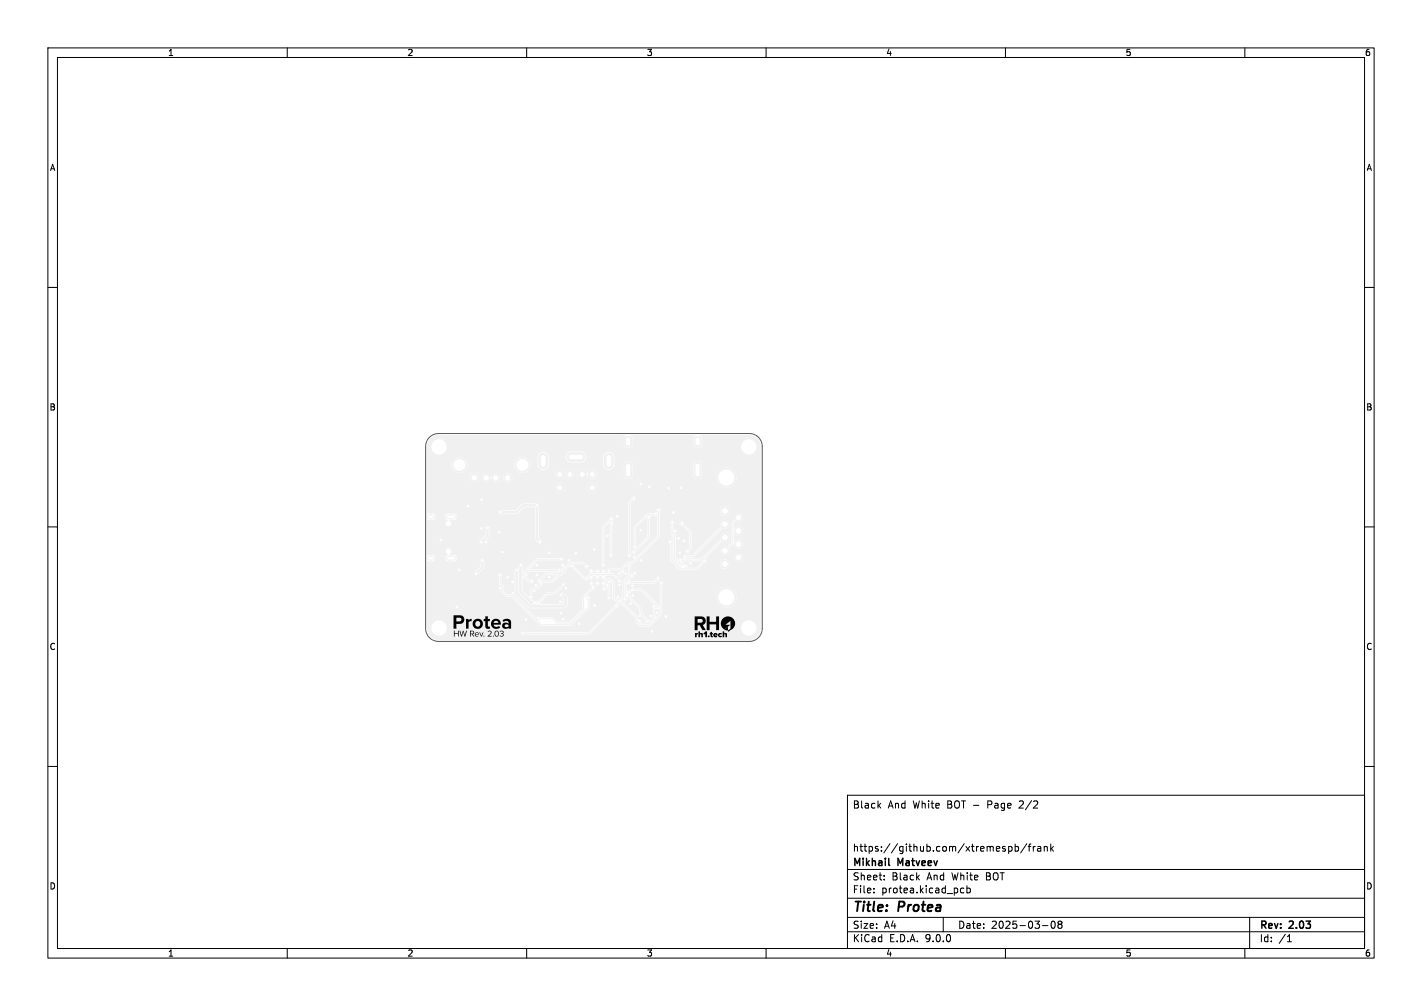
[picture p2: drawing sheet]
<svg xmlns="http://www.w3.org/2000/svg" width="297mm" height="210mm" viewBox="0 0 297 210" stroke-linecap="round" stroke-linejoin="round" font-family="sans-serif">
<defs><g id="words">
<g font-size="2.8">
<text x="178" y="190.9">Title:</text>
<text x="187.7" y="190.9">Protea</text>
</g>
<g font-size="2.1">
<text x="178" y="169">Black</text>
<text x="185.4" y="169">And</text>
<text x="190.7" y="169">White</text>
<text x="198" y="169">BOT -</text>
<text x="206.6" y="169">Page</text>
<text x="213.4" y="169">2/2</text>
<text x="178" y="178">https://github.com/xtremespb/frank</text>
<text x="178" y="184">Sheet:</text>
<text x="178" y="181.2">Mikhail</text>
<text x="186.2" y="184">Black</text>
<text x="187.6" y="181.2">Matveev</text>
<text x="193.7" y="184">And</text>
<text x="199" y="184">White</text>
<text x="206.2" y="184">BOT</text>
<text x="178" y="186.7">File:</text>
<text x="184.1" y="186.7">protea.kicad_pcb</text>
<text x="178" y="196.9">KiCad</text>
<text x="178" y="194.1">Size:</text>
<text x="184.7" y="194.1">A4</text>
<text x="185.7" y="196.9">E.D.A.</text>
<text x="193.3" y="196.9">9.0.0</text>
<text x="200" y="194.1">Date:</text>
<text x="207" y="194.1">2025-03-08</text>
<text x="263" y="194.3">Rev:</text>
<text x="263" y="196.9">Id:</text>
<text x="267.1" y="196.9">/1</text>
<text x="269.4" y="194.3">2.03</text>
</g>
<g font-size="1.8">
<text x="35" y="11.9">1</text>
<text x="85" y="11.9">2</text>
<text x="135" y="11.9">3</text>
<text x="185" y="11.9">4</text>
<text x="235" y="11.9">5</text>
<text x="285" y="11.9">6</text>
<text x="10.3" y="35.9">A</text>
<text x="285.4" y="35.9">A</text>
<text x="10.3" y="85.9">B</text>
<text x="285.3" y="85.9">B</text>
<text x="10.3" y="135.9">C</text>
<text x="285.3" y="135.9">C</text>
<text x="10.3" y="185.9">D</text>
<text x="285.3" y="185.9">D</text>
<text x="35" y="199.9">1</text>
<text x="85" y="199.9">2</text>
<text x="135" y="199.9">3</text>
<text x="185" y="199.9">4</text>
<text x="235" y="199.9">5</text>
<text x="285" y="199.9">6</text>
</g>
</g></defs>
<g fill="#f0f0f0" stroke="#f0f0f0" stroke-width=".21">
<path d="M130.6 96.6l.2-.1h.8l.3 .2v2.7l-.3 .4h-.8l-.3-.3z"/>
<path d="M130.6 91.3l.3-.2h.7l.2 .2 .1 1.6-.1 .3h-.9l-.3-.1z"/>
<path d="M145.2 91.2l.9-.1 .2 .2 .1 1.6-.1 .3h-.9l-.3-.1-.1-1.6z"/>
<path d="M145.2 96.6l.9-.1 .3 .2v2.7l-.3 .4h-.8l-.3-.3v-2.7z"/>
<path d="M150.6 105.9h1.6v1.6h-1.6z"/>
<path d="M120.8 98.3h1.6v1.6h-1.6z"/>
<path d="M98.2 99h1.6v1.5h-1.6z"/>
<circle cx="151.7" cy="99.7" r="2"/>
<circle cx="151.7" cy="124.7" r="2"/>
<circle cx="151.4" cy="109.4" r=".8"/>
<circle cx="151.4" cy="112.2" r=".8"/>
<circle cx="151.4" cy="115" r=".8"/>
<circle cx="151.4" cy="117.7" r=".8"/>
<circle cx="154.2" cy="108" r=".8"/>
<circle cx="154.2" cy="110.8" r=".8"/>
<circle cx="154.2" cy="113.6" r=".8"/>
<circle cx="154.2" cy="116.4" r=".8"/>
<circle cx="123.5" cy="119.2" r=".3"/>
<circle cx="124.8" cy="119.2" r=".3"/>
<circle cx="126.1" cy="119.2" r=".3"/>
<circle cx="123.5" cy="120.5" r=".3"/>
<circle cx="124.8" cy="120.5" r=".3"/>
<circle cx="126.1" cy="120.5" r=".3"/>
<circle cx="123.5" cy="121.8" r=".3"/>
<circle cx="124.8" cy="121.8" r=".3"/>
<circle cx="126.1" cy="121.8" r=".3"/>
<circle cx="119" cy="99" r=".8"/>
<circle cx="123.7" cy="99" r=".8"/>
<circle cx="116.9" cy="99" r=".8"/>
<circle cx="123.7" cy="101.8" r=".8"/>
<circle cx="116.9" cy="101.8" r=".8"/>
<circle cx="101.5" cy="99.8" r=".8"/>
<circle cx="103.5" cy="99.8" r=".8"/>
<circle cx="106" cy="99.8" r=".8"/>
<circle cx="96" cy="97" r="1.5"/>
<circle cx="109.1" cy="97" r="1.5"/>
<circle cx="117.2" cy="124.2" r=".3"/>
<circle cx="111.6" cy="125.8" r=".3"/>
<circle cx="108" cy="119" r=".3"/>
<circle cx="108.8" cy="118" r=".3"/>
<circle cx="100.5" cy="113.2" r=".3"/>
<circle cx="101.8" cy="110.2" r=".3"/>
<circle cx="132.1" cy="122.3" r=".3"/>
<circle cx="111.6" cy="123.4" r=".3"/>
<circle cx="137.2" cy="127.9" r=".3"/>
<circle cx="104.2" cy="111.1" r=".3"/>
<circle cx="97.7" cy="105.7" r=".3"/>
<circle cx="142.9" cy="112.9" r=".3"/>
<circle cx="126.9" cy="111.8" r=".3"/>
<circle cx="142" cy="115.4" r=".3"/>
<circle cx="131.7" cy="126" r=".3"/>
<circle cx="129.4" cy="122.1" r=".3"/>
<circle cx="141.7" cy="112.4" r=".3"/>
<circle cx="121" cy="130.2" r=".3"/>
<circle cx="101.5" cy="113.2" r=".3"/>
<circle cx="95.5" cy="126.7" r=".3"/>
<circle cx="100.6" cy="110.3" r=".3"/>
<circle cx="132.5" cy="116.3" r=".3"/>
<circle cx="132.2" cy="124.3" r=".3"/>
<circle cx="112.1" cy="120" r=".3"/>
<circle cx="129.1" cy="124.7" r=".3"/>
<circle cx="112.1" cy="118" r=".3"/>
<circle cx="117" cy="125.6" r=".3"/>
<circle cx="104.9" cy="115.3" r=".3"/>
<circle cx="114.7" cy="120.4" r=".3"/>
<circle cx="106" cy="120.5" r=".3"/>
<circle cx="133.9" cy="101" r=".3"/>
<circle cx="104.5" cy="122.8" r=".3"/>
<circle cx="109.9" cy="129.3" r=".3"/>
<circle cx="133.7" cy="128.5" r=".3"/>
<circle cx="117.2" cy="128" r=".3"/>
<circle cx="139.7" cy="101.9" r=".3"/>
<circle cx="118.2" cy="122.8" r=".3"/>
<circle cx="128.9" cy="107.8" r=".3"/>
<circle cx="114.7" cy="115.4" r=".3"/>
<circle cx="139.1" cy="128.7" r=".3"/>
<circle cx="124.2" cy="126.4" r=".3"/>
<circle cx="117.6" cy="129.3" r=".3"/>
<circle cx="144.2" cy="117.6" r=".3"/>
<circle cx="132.6" cy="119.7" r=".3"/>
<circle cx="133.9" cy="117" r=".3"/>
<circle cx="136.2" cy="131.8" r=".3"/>
<circle cx="130.7" cy="119.7" r=".3"/>
<circle cx="142.2" cy="101.8" r=".3"/>
<circle cx="120.3" cy="115.5" r=".3"/>
<circle cx="133.8" cy="110.7" r=".3"/>
<circle cx="135.6" cy="101.6" r=".3"/>
<circle cx="140.7" cy="107" r=".3"/>
<circle cx="107.2" cy="123.8" r=".3"/>
<circle cx="95.9" cy="118.9" r=".3"/>
<circle cx="112" cy="122.2" r=".3"/>
<circle cx="107" cy="121.5" r=".3"/>
<circle cx="135.9" cy="128.6" r=".3"/>
<circle cx="124.1" cy="114.7" r=".3"/>
<circle cx="92.1" cy="112.7" r=".3"/>
<circle cx="118.8" cy="117" r=".3"/>
<circle cx="129.3" cy="119.7" r=".3"/>
<circle cx="100.6" cy="104.3" r=".3"/>
<circle cx="95.5" cy="132.9" r=".3"/>
<circle cx="133.6" cy="129.6" r=".3"/>
<circle cx="136.6" cy="126.6" r=".3"/>
<circle cx="140.9" cy="110.8" r=".3"/>
<circle cx="143.3" cy="118.2" r=".3"/>
<circle cx="129.4" cy="121.2" r=".3"/>
<circle cx="130" cy="119.3" r=".3"/>
<circle cx="122.5" cy="120.8" r=".3"/>
<circle cx="119.4" cy="118.1" r=".3"/>
<circle cx="99.4" cy="119.7" r=".3"/>
<circle cx="100.7" cy="117" r=".3"/>
<circle cx="104.5" cy="106.9" r=".3"/>
<circle cx="112.1" cy="105.5" r=".3"/>
<circle cx="112.8" cy="113.1" r=".3"/>
<circle cx="127.2" cy="121.5" r=".3"/>
<circle cx="127.2" cy="124.8" r=".3"/>
<circle cx="142.4" cy="109.3" r=".3"/>
<circle cx="143.6" cy="115.1" r=".3"/>
<circle cx="142.1" cy="118.2" r=".3"/>
<circle cx="140.4" cy="109.1" r=".3"/>
<circle cx="147.1" cy="117.1" r=".3"/>
<circle cx="140" cy="113.1" r=".3"/>
<circle cx="116.8" cy="119.1" r=".3"/>
<circle cx="109.8" cy="119.9" r=".3"/>
<circle cx="122.5" cy="118.2" r=".3"/>
<circle cx="110.9" cy="124.6" r=".3"/>
<circle cx="117.2" cy="116.7" r=".3"/>
<circle cx="111.1" cy="121.4" r=".3"/>
<circle cx="112.6" cy="121.2" r=".3"/>
<circle cx="117.5" cy="118" r=".3"/>
<circle cx="143.1" cy="116.2" r=".3"/>
<circle cx="142.2" cy="116.9" r=".3"/>
<circle cx="131.2" cy="123.6" r=".3"/>
<circle cx="135.3" cy="129.6" r=".3"/>
<circle cx="137.4" cy="126.9" r=".3"/>
<circle cx="132.1" cy="123.1" r=".3"/>
<circle cx="112.4" cy="125.8" r=".3"/>
<circle cx="117.6" cy="122.1" r=".3"/>
<circle cx="122.9" cy="124.8" r=".3"/>
<circle cx="104.5" cy="120.1" r=".3"/>
<circle cx="132" cy="120.2" r=".3"/>
<circle cx="130.6" cy="125.1" r=".3"/>
<circle cx="131.4" cy="121.6" r=".3"/>
<circle cx="137.4" cy="120.8" r=".3"/>
<circle cx="138.1" cy="121.7" r=".3"/>
<circle cx="126.2" cy="122.9" r=".3"/>
<circle cx="112.4" cy="129.1" r=".3"/>
<circle cx="123.9" cy="122.6" r=".3"/>
<circle cx="126" cy="118" r=".3"/>
<circle cx="127.7" cy="108.3" r=".3"/>
<circle cx="127.8" cy="109.3" r=".3"/>
<circle cx="127.6" cy="115.9" r=".3"/>
<circle cx="127.2" cy="119.1" r=".3"/>
<circle cx="137.6" cy="106.4" r=".3"/>
<circle cx="137" cy="107.4" r=".3"/>
<circle cx="132.6" cy="114.2" r=".3"/>
<circle cx="132.4" cy="115.3" r=".3"/>
<circle cx="135.5" cy="108" r=".3"/>
<circle cx="131.4" cy="115.9" r=".3"/>
<circle cx="132.4" cy="104" r=".3"/>
<circle cx="131.4" cy="118.1" r=".3"/>
<circle cx="109.2" cy="132.2" r=".3"/>
<circle cx="128.7" cy="126.5" r=".3"/>
<circle cx="129.5" cy="125.4" r=".3"/>
</g>
<path d="M113.5 95.5v1.5M119.3 95.4h2M127.2 95.5v1.5" fill="none" stroke="#f0f0f0" stroke-width="2"/>
<path d="M89.7 116.5h.6M89.7 107.9h.6M93.6 116.5h1.1M93.6 107.9h1.1" fill="none" stroke="#f0f0f0" stroke-width="1"/>
<path d="M108 119l-.1 4.9 2.7 2.7h7.1l.4-.4v-1.5l-.5-.5h-.4M108.8 118l-.1 5.5 2.2 2.3h.7M111.2 125.8h.1" fill="none" stroke="#f0f0f0" stroke-width=".6"/>
<g fill="none" stroke="#f0f0f0" stroke-width=".21">
<path d="M116.8 119.1h-6.4l-.6 .8M117.2 116.7h-5l-3 3v.5l1.2 1.2h.7M117.5 118v1.1l-.5 .6h-.4l-.2 .1h-2.4l-1.4 1.4M119.4 118.1l2.7 2.7h.4l.8-.9h4.8l1.3 1.4M122.5 118.2l-.7-.7h-2.6l-1.3 1.3v.5l-.7 .7h-.5l-1.4 1.4h-1.8l-1.3 1.3h-.8l-.5 .6v1.3M127.7 108.3l-1.7 1.8v7.9M127.8 109.3l-.2 .2v6.4M130 119.3v.5l-.9 .6v.5M131.4 118.1v2.1l-1.1 1.2v3.3l-.8 .7M132.4 104l-1 1v10.9M135.5 108v4.2l-3.1 3.1M137 107.4h-1.7l-2.7 2.7v4.1"/>
<path d="M137.6 106.4v5.6l-5.5 5.5h-1l-1.3 1.3h-2.2l-.4 .3M140 113.1l.2 .2v3.5l1.3 1.3v.3l.4 .4h3.6l1.6-1.7M140.4 109.1l.1 7.6 1.6 1.5M140.9 110.8v5.7l1.2 1.1h.6l.6 .6M142.4 109.3l1.8 1.8v3.4l-.6 .6M151.3 112.2l-4.7 4.7h-4.4M151.4 109.4l-6.7 6.8h-1.6M154.2 108l-1.1 1.2v4.1l-1.7 1.7M104.5 120.1v1.9l.6 .6v.4l-.3 .3 .9 1h1.2l6.1 6.1h6.2l3.7-3.7v-1.9M117.6 122.1l-1.8 1.8h-1.5l-1.9 1.9M123.9 122.6l-2 2v2.6l-2.8 2.8h-2.8l-1-.9h-2.9M127.2 121.5v3.3"/>
<path d="M128.7 126.5l-5.7 5.7h-13.8M131.2 123.6v.8l2.5 2.5v.8l.6 .6v.3l1 1M132 120.2l-1.4 1.3v3.6M132.1 123.1h1.8l3.5 3.5v.3M136.6 126.6v2.5l-1.1 1.1h-1.4l-.5-.6M137.4 120.8l-.8 .8h-5.2M138.1 121.7v6.5l-2.4 2.4h-2l-.7-.7v-1l-2.9-2.9h-.8l-1.2-1.2v-3.2l-.6-.7h-.5l-.4 .3v1.3l-.4 .4"/>
</g>
<path d="M100.7 117v1.4l-1.3 1.3M101.8 110.2v1.6l-1.3 1.4M104.5 106.9h.1M104.5 106.9h3.4l1.4-1.4h2.8v6.9l.7 .7" fill="none" stroke="#f0f0f0" stroke-width=".5"/>
<g fill="#f0f0f0">
<path d="M130 125.2h.1a.49 .49 0 0 0 .8 .2 .49 .49 0 0 0 0-.8h.1l2.4 2.4 .1 .9 .5 .5v.4l.8 .7 .1 .4-.6 .1-.3-.2a.57 .57 0 0 0-.7-.6l-.1-.4-3-3.1a.27 .27 0 0 1-.3-.1 .27 .27 0 0 1 .1-.4z"/>
<path d="M131.7 123.5l2.2-.1 2.6 2.7a.52 .52 0 0 0-.1 .9v2l-.6 .5-1.3-1v-.4l-.5-.5-.1-.8-2.4-2.4z"/>
<path d="M136.9 127.2l.9 .2v.7l-.8 .8-.1-.1z"/>
<path d="M126.6 120.2h1.3l1 .9a.57 .57 0 0 0 .4 .6 .57 .57 0 0 0 .6-.3l.1 3.1-1 .8-.6-.7-.1-3.2-.8-.7h-.6l-.4 .2z"/>
<path d="M109.2 120.6l1 1h.4a.48 .48 0 0 0 .8 .1 .48 .48 0 0 0 0-.7 .48 .48 0 0 0-.8 .1l-.7-.7 .3-.3 .3-.7h5.9l-.1 .2h-2.3l-1.3 1.1a.5 .5 0 0 0-.5 .6 .5 .5 0 0 0 .6 .4l-.7 .8h-.8l-.7 .7v1l-.3 .3-1.2-1.2z"/>
<path d="M113.1 121.1l1-1h2l-1 1.1h-1.6l-.3 .2z"/>
<path d="M130.8 118.2l.4 .3v1.6l-1.2 1.2-.3-.4a.26 .26 0 0 1-.4-.3 .26 .26 0 0 1 .4-.2l.5-.5a.76 .76 0 0 0 0-1.1z"/>
<path d="M127.7 119.1l1.8-.1 .2 .7-.9 .6-.6-.6h-.7z"/>
<path d="M132.9 110.2l2-2.1 .2 .1 .1 .2v3.6l-2.1 2.1-.3-.4z"/>
<path d="M142.5 117.2h4.1l-1.2 1.3h-1.7a.64 .64 0 0 0-.6-.8l-.3-.3h-.3z"/>
<path d="M89.8 91.6a2.4 2.4 0 0 1 1.8-.8h39v.2l-.3 .3v.8h.5v.2h-.5l.1 .9h-37.1v-.3a1.61 1.61 0 0 0-2.6-.8 1.61 1.61 0 0 0 .4 2.7 1.61 1.61 0 0 0 2.2-1.6h37.1l.3 .2h.4v-.4h.2v.4h.3l.3-.1 .2-.4v-.6h-.4v-.2h.4v-.8l-.3-.4v-.1h13.3v.2l-.3 .3v.8h.5v.2h-.5l.1 .9 .3 .2h.4v-.4h.2v.4h.3l.3-.1 .2-.4v-.6h-.4v-.2h.4v-.8l-.3-.4v-.1h10.2a2.4 2.4 0 0 1 2.4 2.4h-.9v-.3a1.61 1.61 0 0 0-2.6-.8 1.61 1.61 0 0 0 .4 2.7 1.61 1.61 0 0 0 2.2-1.6h.9v2.2h-30.6v-.2a1.15 1.15 0 0 0-1.2-.9 1.15 1.15 0 0 0-1.1 1h-3.5l-.3-.6-.6-.4h-2.6a1.15 1.15 0 0 0-.8 1.1h-3.6v-.2a1.15 1.15 0 0 0-1.2-.9 1.15 1.15 0 0 0-1.1 1.1v1.5h-1.5l-.4-1-.4 .4-.2-.1 .4-.4a1.7 1.7 0 0 0-2.2 0l.4 .4-.2 .1-.4-.4-.4 1h-9.7l-.5-1-.4 .4-.1-.1 .4-.4a1.7 1.7 0 0 0-2.3 0l.4 .4-.1 .1-.4-.4a1.7 1.7 0 0 0 0 2.3l.4-.4 .1 .1-.4 .4a1.7 1.7 0 0 0 2.3 0l-.4-.4 .1-.1 .4 .4 .4-.6 .1-.7h9.7l.1 .7 .3 .6 .4-.4 .2 .1-.4 .4a1.7 1.7 0 0 0 2.2 0l-.4-.4 .2-.1 .4 .4 .3-.6 .1-.7 1.5 .1a1.15 1.15 0 0 0 1.2 1.1 1.15 1.15 0 0 0 1.1-1.1v-1.6h3.6a1.15 1.15 0 0 0 1 1.2l2.5-.1a1.15 1.15 0 0 0 .8-1.2h3.5v1.7a1.15 1.15 0 0 0 1.2 1.1 1.15 1.15 0 0 0 1.1-1.1v-1.6h30.6v1.4h-12.3l-.2-.4-.3-.1h-.3v.5h-.2v-.5l-.5 .1-.3 .4h-12.7l-.3-.4-.5-.1v.5h-.2v-.5h-.3l-.3 .1-.2 .3v1.3h.5v.2h-.5v.8h-5.6l-.2-.6-.5 .4-.1-.1 .4-.4-.7-.2-.5 .2 .4 .4-.1 .1-.5-.4-.2 .4h-.1l-.1-.7h-1.7l-.1 .1v.8h-.7a.96 .96 0 0 0-1-.9 .96 .96 0 0 0-.9 .9h-.2l-.1-.2a.95 .95 0 0 0-1.4-.6 .95 .95 0 0 0-.2 1.5h-9.2l-.2-.6-.4 .4-.1-.1 .4-.4-.8-.2-.5 .2 .4 .4-.2 .1-.3-.4-.3 .6h-.5a1 1 0 0 0-.9-.9 1 1 0 0 0-1.1 .7h-.1a.95 .95 0 0 0-1.4-.5l-2.8-.1-.1 1.7 1.8 .1 .1-1.7h1a.98 .98 0 0 0 0 1.6 .98 .98 0 0 0 1.5-.6 1 1 0 0 0 1.1 .7 1 1 0 0 0 .9-1h.5l.3 .7 .3-.4 .2 .2-.4 .3 .5 .3 .8-.3-.4-.3 .1-.2 .4 .4 .2-.7h9.2l.1 .1a.96 .96 0 0 0 1.1 .1 .96 .96 0 0 0 .5-.9h.2v.1a.96 .96 0 0 0 1 .9 .96 .96 0 0 0 .9-1h.7v.9l.1 .1h1.7l.1-.7 .3 .4 .5-.4 .1 .1-.4 .4 .5 .3 .4-.1 .3-.2-.4-.4 .1-.1 .5 .4 .2-.7h5.6v.5a.6 .6 0 0 0 .8 .5v-.5h.2v.5l.5-.1 .3-.3v-1.4h-.4v-.2h.4v-1.2h12.7v1.2h.5v.2h-.5v1.4l.2 .2 .3 .2h.3v-.5h.2v.5h.4l.3-.3 .1-1.5h-.4v-.2h.4v-1.2h12.3v2.8h-5a2.15 2.15 0 0 0-3.5-1.6 2.15 2.15 0 0 0 .7 3.8h-26.4l-.1-.2a.96 .96 0 0 0-1-.7 .96 .96 0 0 0-.8 .9h-4.9l-.1-.2a.96 .96 0 0 0-1.6-.4 .96 .96 0 0 0 .4 1.5 .96 .96 0 0 0 1.3-.9h4.9v.1a.96 .96 0 0 0 1 .9 .96 .96 0 0 0 .9-1h26.6a2.16 2.16 0 0 0 2.6-2.2h5v4.4h-26.1v-.1a.48 .48 0 0 0-.6-.3 .48 .48 0 0 0-.3 .6l-.7 .7v4.3h-3l-.3-.4a.49 .49 0 0 0 .3-.6 .49 .49 0 0 0-.6-.3 .49 .49 0 0 0-.4 .6l-1.5 1.5v3h-12.5l-.7-.8v-6.5a.47 .47 0 0 0 0-.5 .47 .47 0 0 0-.6-.1h-2.7l-1.5 1.4h-3a.46 .46 0 0 0-.7 .5 .46 .46 0 0 0 .7 .3h3.2l1.6-1.4 2.2 .1v1.8h-16.3l-.1-.4-.4-.2h-.6v.4h-.2v-.4h-.5l-.4 .1-.3 .5h.4v.2h-.4l.1 .1 .5 .6a.59 .59 0 0 0-.4 .9 .59 .59 0 0 0 1 .1 .59 .59 0 0 0-.3-.9v-.2h.3v-.4h.2v.4l.9-.2 .2-.4h-.4v-.2h16.7v2.3h-9.4a.46 .46 0 0 0-.6-.3 .46 .46 0 0 0-.3 .6v1.2l-1 1.1a.46 .46 0 0 0-.3 .8 .46 .46 0 0 0 .8-.2l1.3-1.3 .1-1.9h9.4v2.4l.6 .7a.45 .45 0 0 0 .6 .3 .45 .45 0 0 0 .3-.5h12.5v4.5a.48 .48 0 0 0-.1 .7 .48 .48 0 0 0 .7 0 .48 .48 0 0 0-.1-.7v-7.3l1-1 .1 .2v6.1a.47 .47 0 0 0 0 .7 .47 .47 0 0 0 .7 0 .47 .47 0 0 0-.2-.7l.1-5.7 .3-.2v-.4h3v6.3a.47 .47 0 0 0-.1 .7 .47 .47 0 0 0 .7 0 .47 .47 0 0 0-.1-.7v-10.4l.6-.6a.45 .45 0 0 0 .5-.5h26.1v1.8h-8.4v1.7l.1 .1h1.7l.1-1.8h6.5v2.2h-3.7v-.2a.98 .98 0 0 0-1.4-.6 .98 .98 0 0 0-.4 1.4l-.6 .5v.2h-.4l-.1-.1a.98 .98 0 0 0-1.3-.6 .98 .98 0 0 0-.5 1.4l-1.1 1.1h-5l-1.6-1.7a.47 .47 0 0 0-.4-.6 .47 .47 0 0 0-.5 .6 .47 .47 0 0 0 .6 .4l1.4 1.5v3.1l-.2 .2a.47 .47 0 0 0-.5 .5 .47 .47 0 0 0 .5 .5 .47 .47 0 0 0 .4-.6l.3-.4v-3.5h5l-4.8 4.8h-1.1a.49 .49 0 0 0-.8 0 .49 .49 0 0 0 .1 .7l-.1 .1a.64 .64 0 0 0-1.1 .1l-.5-.5v-5.1a.51 .51 0 0 0 .2-.6 .51 .51 0 0 0-.7-.2v-.9a.47 .47 0 0 0 .2-.6 .47 .47 0 0 0-.7-.2 .47 .47 0 0 0 0 .7v1.7l.2 .3-.1 1.3a.5 .5 0 0 0-.6 .3 .5 .5 0 0 0 .3 .7v3.2l1.3 1.3 .1 .4 .4 .4h3.8l1.5-1.4a.52 .52 0 0 0 .6-.4 .52 .52 0 0 0-.3-.6l3.5-3.6a.96 .96 0 0 0 1.5-.3 .96 .96 0 0 0-.7-1.3 .96 .96 0 0 0-1.1 .9v.3l-4 4h-3.1l.1-.2h1.3l6.2-6.1a.96 .96 0 0 0 1.4-1h.4v3.9l-.9 .9a.96 .96 0 0 0-1.4 .7 .96 .96 0 0 0 1.1 1.1 .96 .96 0 0 0 .7-1.4l.9-.9a1.13 1.13 0 0 0 1.6 .8 .98 .98 0 0 0 .1-1.5 .98 .98 0 0 0-1.5 .1v-1.6a.99 .99 0 0 0 1.5 .2 .99 .99 0 0 0 0-1.5 .99 .99 0 0 0-1.5 .2l-.1-.9 .5-.5a.96 .96 0 0 0 1.4-.9h3.7v8.3h-3.7v-.2a.96 .96 0 0 0-1.6-.4 .96 .96 0 0 0 .3 1.5 .96 .96 0 0 0 1.3-.9h3.7v1.3h-6.5l-.2-.5-.4 .4-.1-.2 .3-.3-.7-.3-.5 .3 .3 .3-.1 .2-.4-.4-.2 .5v.4l.2 .4 .4-.4 .1 .2-.3 .3 .7 .2 .5-.2-.3-.3 .1-.2 .4 .4 .2-.8h6.5v4.1h-20.4a.47 .47 0 0 0-.7-.3 .47 .47 0 0 0 0 .8v4.2l-.1 .1-3.6-3.6-1.6-.1a.52 .52 0 0 0-.6-.1 .52 .52 0 0 0-.3 .6l-.7-.1v-1.3h.1a.51 .51 0 0 0 .8-.1h4.9l.6-.5a.47 .47 0 0 0 .6-.5 .47 .47 0 0 0-.5-.5 .47 .47 0 0 0-.4 .6l-.5 .4h-4.7l-.3-.3 .4-.4a.5 .5 0 0 0 .5-.6 .5 .5 0 0 0-.7-.3v-1.2l.2-.3-.1-.4 .4-.1 5.6-5.5v-5.3a.5 .5 0 0 0 .1-.8 .5 .5 0 0 0-.8 .1 .5 .5 0 0 0 .2 .7l-.7 .2-1.4 .1-2.8 2.8-.1 3.8a.56 .56 0 0 0 .3 .9l-.1 .1a.48 .48 0 0 0-.6 .4 .48 .48 0 0 0 .5 .5 .48 .48 0 0 0 .5-.6l2.8-2.9v-3.8l.2-.4v-.3l.7-.1 .6 .2 .1 4.2-5.3 5.2-1 .1-1.3 1.2h-2.2l-.2 .2a.48 .48 0 0 0-.5 .2 .48 .48 0 0 0 .1 .6v.2h-.6l-.2-.3 .1-.1 .3 .2v-.5l-.3 .2-.1-.1 .2-.3-.3-.1-.2 .1 .2 .3-.1 .1-.3-.3v.4v.2l.3-.2 .1 .1-.3 .3h-.6l-.3-.3 .2-.1 .2 .2v-.5l-.2 .2-.2-.1 .3-.3-.4-.1-.2 .1 .2 .3-.1 .1-.2-.3-.1 .4v.2l.3-.2 .1 .1-.3 .3h-.6l-.3-.3 .2-.1 .2 .2 .1-.5-.3 .2-.2-.1 .3-.3-.4-.1-.2 .1 .3 .3-.2 .1-.2-.3-.1 .4 .1 .2 .2-.2 .2 .1-1 1-.4 .1-2.2-2.3-.1-.3 1.9-.1 .3 .3a.47 .47 0 0 0 .5 .6 .47 .47 0 0 0 .5-.5 .47 .47 0 0 0-.6-.4l-.5-.5h-2.8l-1.1 .9a.49 .49 0 0 0-.2-.6 .49 .49 0 0 0-.7 .2 .49 .49 0 0 0 .2 .7l-.1 .3-.4-.1-.4 .2-5.8-.1 1.8-1.8h4.4a.46 .46 0 0 0 .7 .1 .46 .46 0 0 0 .1-.6 .46 .46 0 0 0-.7-.1h-21.5l-.2-.4-.4-.2h-.5v.4h-.2v-.4l-.3-.1a.6 .6 0 0 0 .3-1 .6 .6 0 0 0-1 .3l.1 .4 .4 .4-.6 .5-.1 .1h.4v.2h-.4l.1 .1 .2 .4 .4 .1h.5v-.4h.2v.4l.8-.1 .3-.5h-.4v-.2h21.9l-4.7 .1-.5 .4h-10.5a.46 .46 0 0 0-.6-.3 .46 .46 0 0 0-.3 .6v1l-1 1.1a.46 .46 0 0 0-.2 .8 .46 .46 0 0 0 .8-.2l1.2-1.3 .1-1.7h10.5l-2.3 2.3-.1-.1-.1-1.3-.3-.2a.45 .45 0 0 0-.5 .3l-.1 .7h-.5l-.3 .4v4.9l2.9 3 7.5 .1 .6-.6 .1-1.8-.7-.8-.8-.1a.47 .47 0 0 0-.3 .6 .47 .47 0 0 0 .6 .4l.3 .2v1.1l-.2 .1-4.6-.1v-.3l1.5-1.5 1.5-.1 1.6-1.5a.48 .48 0 0 0 .6-.5 .48 .48 0 0 0-.5-.5 .48 .48 0 0 0-.5 .6l-1.4 1.4-1.5 .1-1.6 1.6-.6 .2-.3-.1h-.5l-.2-.3a.52 .52 0 0 0 .1-.9v-.7l.4-.5h.8l1.3-1.3h1.8l1.4-1.4 .5-.1 .8-.8 .1-.5 .6-.7 .7 .4 2.5 2.4a.58 .58 0 0 0 .6 .3 .58 .58 0 0 0 .4-.5l.3-.3 .2 .2-.3 .2 .5 .1-.2-.3 .2-.2 .2 .3 .1-.6h.2l.2 .6 .2-.3 .1 .2-.2 .2 .3 .1 .3-.1-.3-.2 .2-.2 .2 .3v-.6h.3l.1 .6 .3-.3 .1 .2-.2 .2h.6v.2a.27 .27 0 0 1-.1 .2 .27 .27 0 0 1-.3 0l-.2 .1 .2 .2-.1 .1-.3-.2v.2h-.3l-.1-.2-.2 .2-.2-.1 .3-.2-.4-.1-.2 .1 .2 .2-.1 .1-.2-.2-.1 .3 .1 .3 .2-.3 .1 .2-.2 .2 .3 .1 .3-.1-.3-.2 .2-.2 .2 .3 .1-.4h.3v.4l.3-.3 .1 .2-.2 .2h.5v.3l-2 .1v-.2a.38 .38 0 0 1-.4-.3 .38 .38 0 0 1 .1-.4l-.1-.2-.2 .2-.2-.1 .3-.2-.2-.1-.4 .1 .3 .2-.2 .1-.2-.2v.6l.2-.3 .2 .2-.3 .2 .3 .2-.1 .3-1.7 1.8-.1 2.6-2.6 2.7h-2.6l-1-1h-2.5l-.5-.2-.5 .3-4.9-4.8-1.2-.1-.6-.6 .1-.9-.6-.6v-1.4a.47 .47 0 0 0 .1-.7 .47 .47 0 0 0-.7 0 .47 .47 0 0 0 .1 .7v1.6l.6 .6-.3 .8 1.1 1 1.2 .1 6.2 6.1 6.3-.1 3.8-3.7v-1.7a.52 .52 0 0 0 .2-.6 .52 .52 0 0 0-.7-.3l1.2-1.2 .5-.2v-.3h1.6a.47 .47 0 0 0 .2 .8 .47 .47 0 0 0 .6-.6l.1-.1 .1 .1v1.6a.47 .47 0 0 0 0 .8 .47 .47 0 0 0 .7-.1 .47 .47 0 0 0-.2-.7v-2.5l.3-.4 .2 .2v3.1l1 1.2-.5 .1-.2 .5-4.3 4.4h-30.6v-.3a1.61 1.61 0 0 0-2.6-.8 1.61 1.61 0 0 0 .4 2.7 1.61 1.61 0 0 0 2.2-1.6h30.6l-1 .9h-13.3a.47 .47 0 0 0-.7 0 .47 .47 0 0 0 0 .7 .47 .47 0 0 0 .7-.1h13.5l5.5-5.5a.55 .55 0 0 0 .6-.8h.8l2.7 2.8 .1 1 .8 .8h2.1l2.6-2.6v-6l.2-.5h20.4v2.9h-5l-.1-.3a2.16 2.16 0 0 0-3.4-1.3 2.16 2.16 0 0 0 .4 3.7 2.16 2.16 0 0 0 3.1-2.1h5v6.4h-.9v-.3a1.61 1.61 0 0 0-2.6-.8 1.61 1.61 0 0 0 .4 2.7 1.61 1.61 0 0 0 2.2-1.6h.9v.5a2.4 2.4 0 0 1-2.5 2.1h-64.8a2.4 2.4 0 0 1-2.4-2.4v-14h.7v-.4h.2v.4a.73 .73 0 0 0 .9-.6h-.4v-.2h.4l-.4-.5-.5-.1v.4h-.2v-.4h-.7v-7.2h.7v-.4h.2v.4a.73 .73 0 0 0 .9-.6h-.4v-.2h.4l-.4-.5-.5-.1v.4h-.2v-.4h-.7v-14l.2-.9z"/>
</g>
<g fill="#fff" stroke="#fff" stroke-width=".21">
<circle cx="117.2" cy="124.2" r=".18"/>
<circle cx="111.6" cy="125.8" r=".17"/>
<circle cx="108" cy="119" r=".17"/>
<circle cx="108.8" cy="118" r=".17"/>
<circle cx="100.5" cy="113.2" r=".17"/>
<circle cx="101.8" cy="110.2" r=".17"/>
<circle cx="132.1" cy="122.3" r=".18"/>
<circle cx="111.6" cy="123.4" r=".17"/>
<circle cx="137.2" cy="127.9" r=".17"/>
<circle cx="104.2" cy="111.1" r=".17"/>
<circle cx="97.7" cy="105.7" r=".18"/>
<circle cx="142.9" cy="112.9" r=".18"/>
<circle cx="126.9" cy="111.8" r=".17"/>
<circle cx="142" cy="115.4" r=".18"/>
<circle cx="131.7" cy="126" r=".17"/>
<circle cx="129.4" cy="122.1" r=".17"/>
<circle cx="141.7" cy="112.4" r=".17"/>
<circle cx="121" cy="130.2" r=".17"/>
<circle cx="101.5" cy="113.2" r=".17"/>
<circle cx="95.5" cy="126.7" r=".17"/>
<circle cx="100.6" cy="110.3" r=".17"/>
<circle cx="132.5" cy="116.3" r=".18"/>
<circle cx="132.2" cy="124.3" r=".17"/>
<circle cx="112.1" cy="120" r=".17"/>
<circle cx="129.1" cy="124.7" r=".17"/>
<circle cx="112.1" cy="118" r=".17"/>
<circle cx="117" cy="125.6" r=".17"/>
<circle cx="104.9" cy="115.3" r=".17"/>
<circle cx="114.7" cy="120.4" r=".17"/>
<circle cx="106" cy="120.5" r=".17"/>
<circle cx="133.9" cy="101" r=".17"/>
<circle cx="104.5" cy="122.8" r=".17"/>
<circle cx="109.9" cy="129.3" r=".17"/>
<circle cx="133.7" cy="128.5" r=".17"/>
<circle cx="117.2" cy="128" r=".17"/>
<circle cx="139.7" cy="101.9" r=".17"/>
<circle cx="118.2" cy="122.8" r=".17"/>
<circle cx="128.9" cy="107.8" r=".18"/>
<circle cx="114.7" cy="115.4" r=".18"/>
<circle cx="139.1" cy="128.7" r=".18"/>
<circle cx="124.2" cy="126.4" r=".17"/>
<circle cx="117.6" cy="129.3" r=".17"/>
<circle cx="144.2" cy="117.6" r=".18"/>
<circle cx="132.6" cy="119.7" r=".17"/>
<circle cx="133.9" cy="117" r=".17"/>
<circle cx="136.2" cy="131.8" r=".17"/>
<circle cx="130.7" cy="119.7" r=".17"/>
<circle cx="142.2" cy="101.8" r=".17"/>
<circle cx="120.3" cy="115.5" r=".18"/>
<circle cx="133.8" cy="110.7" r=".17"/>
<circle cx="135.6" cy="101.6" r=".17"/>
<circle cx="140.7" cy="107" r=".18"/>
<circle cx="107.2" cy="123.8" r=".17"/>
<circle cx="95.9" cy="118.9" r=".17"/>
<circle cx="112" cy="122.2" r=".17"/>
<circle cx="107" cy="121.5" r=".17"/>
<circle cx="135.9" cy="128.6" r=".17"/>
<circle cx="124.1" cy="114.7" r=".18"/>
<circle cx="92.1" cy="112.7" r=".17"/>
<circle cx="118.8" cy="117" r=".17"/>
<circle cx="129.3" cy="119.7" r=".17"/>
<circle cx="100.6" cy="104.3" r=".17"/>
<circle cx="95.5" cy="132.9" r=".18"/>
<circle cx="133.6" cy="129.6" r=".17"/>
<circle cx="136.6" cy="126.6" r=".17"/>
<circle cx="140.9" cy="110.8" r=".17"/>
<circle cx="143.3" cy="118.2" r=".17"/>
<circle cx="129.4" cy="121.2" r=".17"/>
<circle cx="130" cy="119.3" r=".17"/>
<circle cx="122.5" cy="120.8" r=".17"/>
<circle cx="119.4" cy="118.1" r=".17"/>
<circle cx="99.4" cy="119.7" r=".17"/>
<circle cx="100.7" cy="117" r=".17"/>
<circle cx="104.5" cy="106.9" r=".17"/>
<circle cx="112.1" cy="105.5" r=".17"/>
<circle cx="112.8" cy="113.1" r=".17"/>
<circle cx="127.2" cy="121.5" r=".17"/>
<circle cx="127.2" cy="124.8" r=".17"/>
<circle cx="142.4" cy="109.3" r=".18"/>
<circle cx="143.6" cy="115.1" r=".17"/>
<circle cx="142.1" cy="118.2" r=".17"/>
<circle cx="140.4" cy="109.1" r=".17"/>
<circle cx="147.1" cy="117.1" r=".17"/>
<circle cx="140" cy="113.1" r=".17"/>
<circle cx="116.8" cy="119.1" r=".17"/>
<circle cx="109.8" cy="119.9" r=".17"/>
<circle cx="122.5" cy="118.2" r=".17"/>
<circle cx="110.9" cy="124.6" r=".17"/>
<circle cx="117.2" cy="116.7" r=".18"/>
<circle cx="111.1" cy="121.4" r=".17"/>
<circle cx="112.6" cy="121.2" r=".17"/>
<circle cx="117.5" cy="118" r=".17"/>
<circle cx="143.1" cy="116.2" r=".17"/>
<circle cx="142.2" cy="116.9" r=".17"/>
<circle cx="131.2" cy="123.6" r=".17"/>
<circle cx="135.3" cy="129.6" r=".17"/>
<circle cx="137.4" cy="126.9" r=".17"/>
<circle cx="132.1" cy="123.1" r=".17"/>
<circle cx="112.4" cy="125.8" r=".17"/>
<circle cx="117.6" cy="122.1" r=".17"/>
<circle cx="122.9" cy="124.8" r=".18"/>
<circle cx="104.5" cy="120.1" r=".17"/>
<circle cx="132" cy="120.2" r=".17"/>
<circle cx="130.6" cy="125.1" r=".17"/>
<circle cx="131.4" cy="121.6" r=".17"/>
<circle cx="137.4" cy="120.8" r=".17"/>
<circle cx="138.1" cy="121.7" r=".17"/>
<circle cx="126.2" cy="122.9" r=".17"/>
<circle cx="112.4" cy="129.1" r=".18"/>
<circle cx="123.9" cy="122.6" r=".17"/>
<circle cx="126" cy="118" r=".17"/>
<circle cx="127.7" cy="108.3" r=".17"/>
<circle cx="127.8" cy="109.3" r=".18"/>
<circle cx="127.6" cy="115.9" r=".17"/>
<circle cx="127.2" cy="119.1" r=".18"/>
<circle cx="137.6" cy="106.4" r=".17"/>
<circle cx="137" cy="107.4" r=".18"/>
<circle cx="132.6" cy="114.2" r=".17"/>
<circle cx="132.4" cy="115.3" r=".18"/>
<circle cx="135.5" cy="108" r=".17"/>
<circle cx="131.4" cy="115.9" r=".18"/>
<circle cx="132.4" cy="104" r=".17"/>
<circle cx="131.4" cy="118.1" r=".17"/>
<circle cx="109.2" cy="132.2" r=".18"/>
<circle cx="128.7" cy="126.5" r=".17"/>
<circle cx="129.5" cy="125.4" r=".17"/>
<circle cx="156.4" cy="131.1" r="1.35"/>
<circle cx="151.7" cy="99.7" r="1.6"/>
<circle cx="151.7" cy="124.7" r="1.6"/>
<circle cx="151.4" cy="106.7" r=".5"/>
<circle cx="151.4" cy="109.4" r=".5"/>
<circle cx="151.4" cy="112.2" r=".5"/>
<circle cx="151.4" cy="115" r=".5"/>
<circle cx="151.4" cy="117.7" r=".5"/>
<circle cx="154.2" cy="108" r=".5"/>
<circle cx="154.2" cy="110.8" r=".5"/>
<circle cx="154.2" cy="113.6" r=".5"/>
<circle cx="154.2" cy="116.4" r=".5"/>
<circle cx="156.4" cy="93.3" r="1.35"/>
<circle cx="123.5" cy="119.2" r=".17"/>
<circle cx="124.8" cy="119.2" r=".17"/>
<circle cx="126.1" cy="119.2" r=".17"/>
<circle cx="123.5" cy="120.5" r=".18"/>
<circle cx="124.8" cy="120.5" r=".18"/>
<circle cx="126.1" cy="120.5" r=".17"/>
<circle cx="123.5" cy="121.8" r=".17"/>
<circle cx="124.8" cy="121.8" r=".17"/>
<circle cx="126.1" cy="121.8" r=".17"/>
<circle cx="91.7" cy="93.3" r="1.35"/>
<circle cx="121.6" cy="99.1" r=".4"/>
<circle cx="119" cy="99.1" r=".4"/>
<circle cx="123.7" cy="99.1" r=".4"/>
<circle cx="116.9" cy="99.1" r=".4"/>
<circle cx="123.7" cy="101.8" r=".4"/>
<circle cx="116.9" cy="101.8" r=".4"/>
<circle cx="99" cy="99.8" r=".48"/>
<circle cx="101.5" cy="99.8" r=".47"/>
<circle cx="103.5" cy="99.8" r=".47"/>
<circle cx="106" cy="99.8" r=".47"/>
<circle cx="96" cy="97" r="1.15"/>
<circle cx="109.1" cy="97" r="1.15"/>
<circle cx="93.7" cy="115.1" r=".32"/>
<circle cx="93.7" cy="109.3" r=".32"/>
<circle cx="91.7" cy="131.1" r="1.35"/>
</g>
<path d="M131.2 91.8v.8M131.2 97.2v1.8M145.7 91.8v.8M145.7 97.2v1.8" fill="none" stroke="#fff" stroke-width=".9"/>
<path d="M113.5 95.5v1.5M119.3 95.4h2M127.2 95.5v1.5" fill="none" stroke="#fff" stroke-width="1"/>
<path d="M89.7 116.5h.6M89.7 107.9h.6M93.6 116.5h1.1M93.6 107.9h1.1" fill="none" stroke="#fff" stroke-width=".6"/>
<g fill="#000">
<path d="M94.7 128.4l1.6 .1 .6 .4 .1 .4h-.6l-.4-.3h-.7v.7h.8l.3-.4h.6a.88 .88 0 0 1-1 .9h-.7v1h-.6zM94.8 131.7h.1v.5h.8v-.5h.1v1.2h-.1v-.6h-.8v.6h-.1zM96 131.7h.1l.3 1 .3-1h.1l.3 1 .3-1h.1l-.3 1.2h-.2l-.2-1-.3 1h-.2zM97.3 129.2h.6v.3l.6-.3v.5l-.6 .2v1.3h-.6zM98.2 131.7l.8 .1v.2l-.3-.2h-.4v.5l.4-.1 .3-.2-.3 .4 .3 .5h-.1l-.3-.5h-.3v.5h-.1zM99.3 132.1a.42 .42 0 0 1 .4-.1 .42 .42 0 0 1 .3 .4h-.1a.29 .29 0 0 0-.3-.3 .29 .29 0 0 0-.3 .3h.7l-.7 .1 .2 .3 .4-.1a.41 .41 0 0 1-.6 .1 .41 .41 0 0 1-.1-.6zM99 129.5a1.08 1.08 0 0 1 1.2-.3 1.08 1.08 0 0 1 .7 1h-.6a.52 .52 0 0 0-.8-.4 .52 .52 0 0 0 0 .9 .52 .52 0 0 0 .8-.4l.6-.1a1.08 1.08 0 0 1-1.5 1 1.08 1.08 0 0 1-.4-1.7zM100.1 132h.2l.2 .7 .3-.7h.2l-.4 .9h-.1zM101.4 128.7h.5v.5h.4v.5h-.4v.9l.1 .2h.3l.1 .4-.4 .1a.53 .53 0 0 1-.6-.6v-1h-.4v-.5h.4zM101.9 131.8a.44 .44 0 0 1 .7 0 .44 .44 0 0 1-.2 .6l-.3 .3h.6v.2h-.8l.5-.7a.29 .29 0 0 0 0-.4 .29 .29 0 0 0-.5 .1zM102.8 129.5a1.02 1.02 0 0 1 1.1-.3 1.02 1.02 0 0 1 .7 .8h-.5a.5 .5 0 0 0-.5-.4 .5 .5 0 0 0-.5 .4h1.5v.4h-1.5l.3 .4h.4l.4-.1 .3 .3a1.12 1.12 0 0 1-1.6 .1 1.12 1.12 0 0 1-.1-1.6zM103.4 131.8a.47 .47 0 0 1 .6-.1 .47 .47 0 0 1 .2 .6h-.1a.35 .35 0 0 0-.4-.5 .35 .35 0 0 0-.3 .5 .34 .34 0 0 0 .4 .5 .34 .34 0 0 0 .3-.5h.1a.51 .51 0 0 1-.6 .6 .51 .51 0 0 1-.3-.8z"/>
<path d="M104.4 131.8a.4 .4 0 0 1 .6-.2 .4 .4 0 0 1 .1 .6l-.2 .1a.36 .36 0 0 1 .1 .6 .36 .36 0 0 1-.6-.3 .3 .3 0 0 0 .4 .2 .3 .3 0 0 0 .2-.4l-.4-.1v-.1a.25 .25 0 0 0 .4 0 .25 .25 0 0 0 0-.4 .25 .25 0 0 0-.3 0l-.2 .1zM105 129.5a1.02 1.02 0 0 1 1-.3 1.02 1.02 0 0 1 .7 .7v.6l-.7-.1a.36 .36 0 0 0-.5-.1 .36 .36 0 0 0 0 .5 .36 .36 0 0 0 .5 .1l.2-.1v-.3h.5v.7h-.5v-.2a.74 .74 0 0 1-1.1 .2 .74 .74 0 0 1 0-1.1 .74 .74 0 0 1 1.1 .1l-.1-.5-.6-.1-.3 .2zM145.1 128.7h1.5l.6 .3 .2 .6h-.6l-.3-.4h-.8v.8h.8l.3-.4h.6l-.2 .5-.4 .4 .6 1-.7 .1-.5-1.1h-.5v1.1h-.6zM145.2 132.1l.3 .1 .3-.1v.3l-.3 .1v.5h-.3zM145.9 131.8h.3v.4h.5l.1 .8h-.3l-.1-.6-.2 .1v.5h-.3zM146.9 132.3l.5-.5h.3v1.2h-.4v-.7l-.2 .2zM148.4 131.9h.3v.2h.2v.3h-.2l.2 .6-.5-.1v-.5h-.2zM149.1 132.3a.47 .47 0 0 1 .8 .2h-.6h.6v.2h-.6h.4l.1 .2a.5 .5 0 0 1-.7 .1 .5 .5 0 0 1 0-.7zM147.6 128.7h.6v1.1h1.4v-1.1h.6v2.8l-.6 .1v-1.3h-1.4v1.3h-.6zM150.1 132.3l.5-.1 .2 .1-.2 .2a.18 .18 0 0 0-.3 0 .18 .18 0 0 0 0 .2 .18 .18 0 0 0 .3 0l.2 .2a.48 .48 0 0 1-.7 .1 .48 .48 0 0 1 0-.7zM151.3 131.4l.7-.6v.8zM150.9 131.8h.4v.4h.5v.8h-.3l-.1-.6-.1 .1v.5h-.4z"/>
<path d="M151 129.1l.6-.4h.8l.6 .4 .4 .6 .1 .6-.2 .6-1.3 1v-.3l.6-.4v-1.6l-1.1 .8h.5l-.9 .7 .9-.7v.4l-.7 .6-.5-.4-.2-.7v-.6zM152 130.4h.6l-.6 .4z"/>
<circle cx="101.1" cy="132.8" r=".1"/>
<circle cx="103" cy="132.8" r=".1"/>
<circle cx="148" cy="132.9" r=".19"/>
</g>
<g fill="none" stroke="#000" stroke-width=".21">
<path d="M10 10h277v190h-277zM12 12h273v186h-273zM60 10v2M110 10v2M160 10v2M210 10v2M260 10v2M10 60h2M285 60h2M10 110h2M285 110h2M10 160h2"/>
<path d="M177 166h108v32h-108zM183.5 168.1l.5 .6M184 167.7l-.6 .6M210.7 176.8l.4-.1 .3 .3-.2 .6h-.5M212 176.8l.5-.1 .2 .3-.1 .6h-.6M212 176.2v1.5M214.5 176.1l-1.3 2M214.7 176.7h.6M215.3 176.2l-.3 .2v1.3M215.8 176.7v1M216.2 176.7l-.4 .3M216.7 176.8h.6l.1 .9"/>
<path d="M217.4 177.1h-.5l-.2 .2 .2 .4 .5-.1M218.1 176.8l.2-.1 .4 .1v.9M218.1 176.7v1M219.5 176.2v1.5M219.6 177.1l.4 .6M220 176.7l-.5 .6M285 160h2M60 198v2M110 198v2M160 198v2M177 194.5h108M177 191.5h108"/>
<path d="M177 187.5h108M177 181.5h108M182.5 186.3v.1M182.5 185.5v.1M184.7 183.6v.1M184.7 182.8v.1M197 191.5v3M200.6 186.1l.3 .3 .4-.1M201.3 185.5l-.4-.1-.3 .3M202 185.5l.4-.1 .3 .3-.2 .6h-.5M202 184.9v1.5M210 198v2"/>
<path d="M217.7 193.2h1.2M219.7 192.4l.2-.1a.8 .8 0 0 1 .5 .7 .8 .8 0 0 1-.5 .8 1 1 0 0 1-.2-1.4zM221.2 192.9l-.2-.2 .2-.4h.3l.3 .3-.3 .3M221.2 192.9l-.2 .3v.5l.2 .1h.3l.3-.3-.1-.4-.2-.2M221.2 192.9h.3M260 198v2M261 191.5v6.5M268.9 196.6h.8M269 195.5l.3-.4v1.5"/>
</g>
<path d="M185.6 180.5l.2 .2" fill="none" stroke="#000" stroke-width=".3"/>
<path d="M89.7 91.3a2.7 2.7 0 0 1 1.9-.8h64.9a2.7 2.7 0 0 1 2.7 2.7v38a2.7 2.7 0 0 1-2.7 2.7h-64.9a2.7 2.7 0 0 1-2.7-2.7v-38a2.7 2.7 0 0 1 .8-1.9z" fill="none" stroke="#575757" stroke-width=".21"/>
<use href="#words"/>
</svg>
